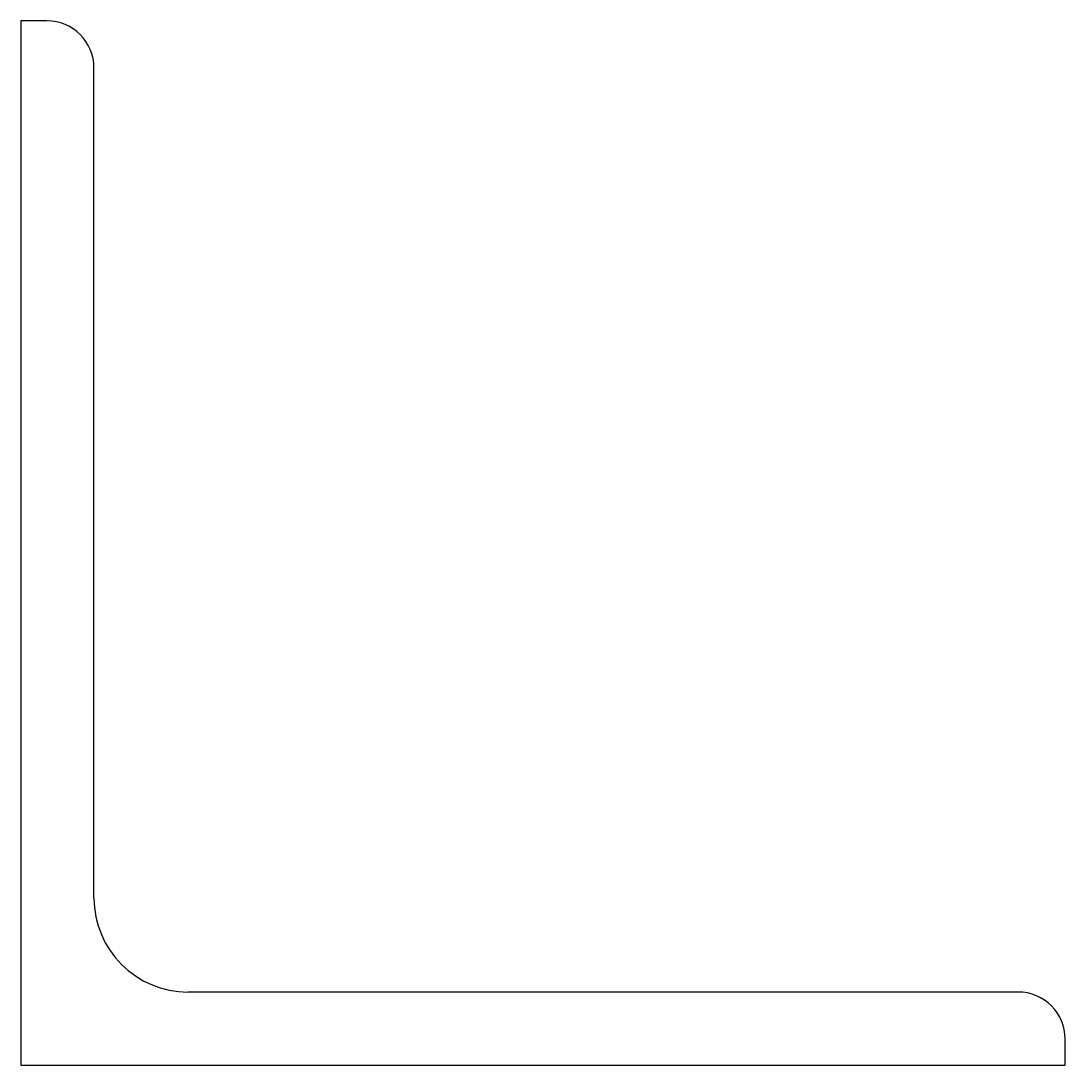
# Model space of a CAD drawing. Header units: millimetres. Extents: x 0 to 200, y 0 to 200.
import ezdxf

# ---------------------------------------------------------------- set-up
doc = ezdxf.new("R2010")
doc.units = ezdxf.units.MM
doc.layers.add('Profile', color=7, linetype='Continuous')

msp = doc.modelspace()

# ---------------------------------------------------------------- linework, layer by layer
at = {"layer": 'Profile'}
for p, q in [((0, 200), (0, 0)), ((5, 200), (0, 200)), ((14, 32), (14, 191)), ((191, 14), (32, 14)), ((200, 0), (200, 5)), ((0, 0), (200, 0))]:
    msp.add_line(p, q, dxfattribs=at)
for centre, radius, start, end in [((5, 191), 9, 0, 90), ((32, 32), 18, 180, 270), ((191, 5), 9, 0, 90)]:
    msp.add_arc(centre, radius, start, end, dxfattribs=at)

doc.saveas('drawing.dxf')
